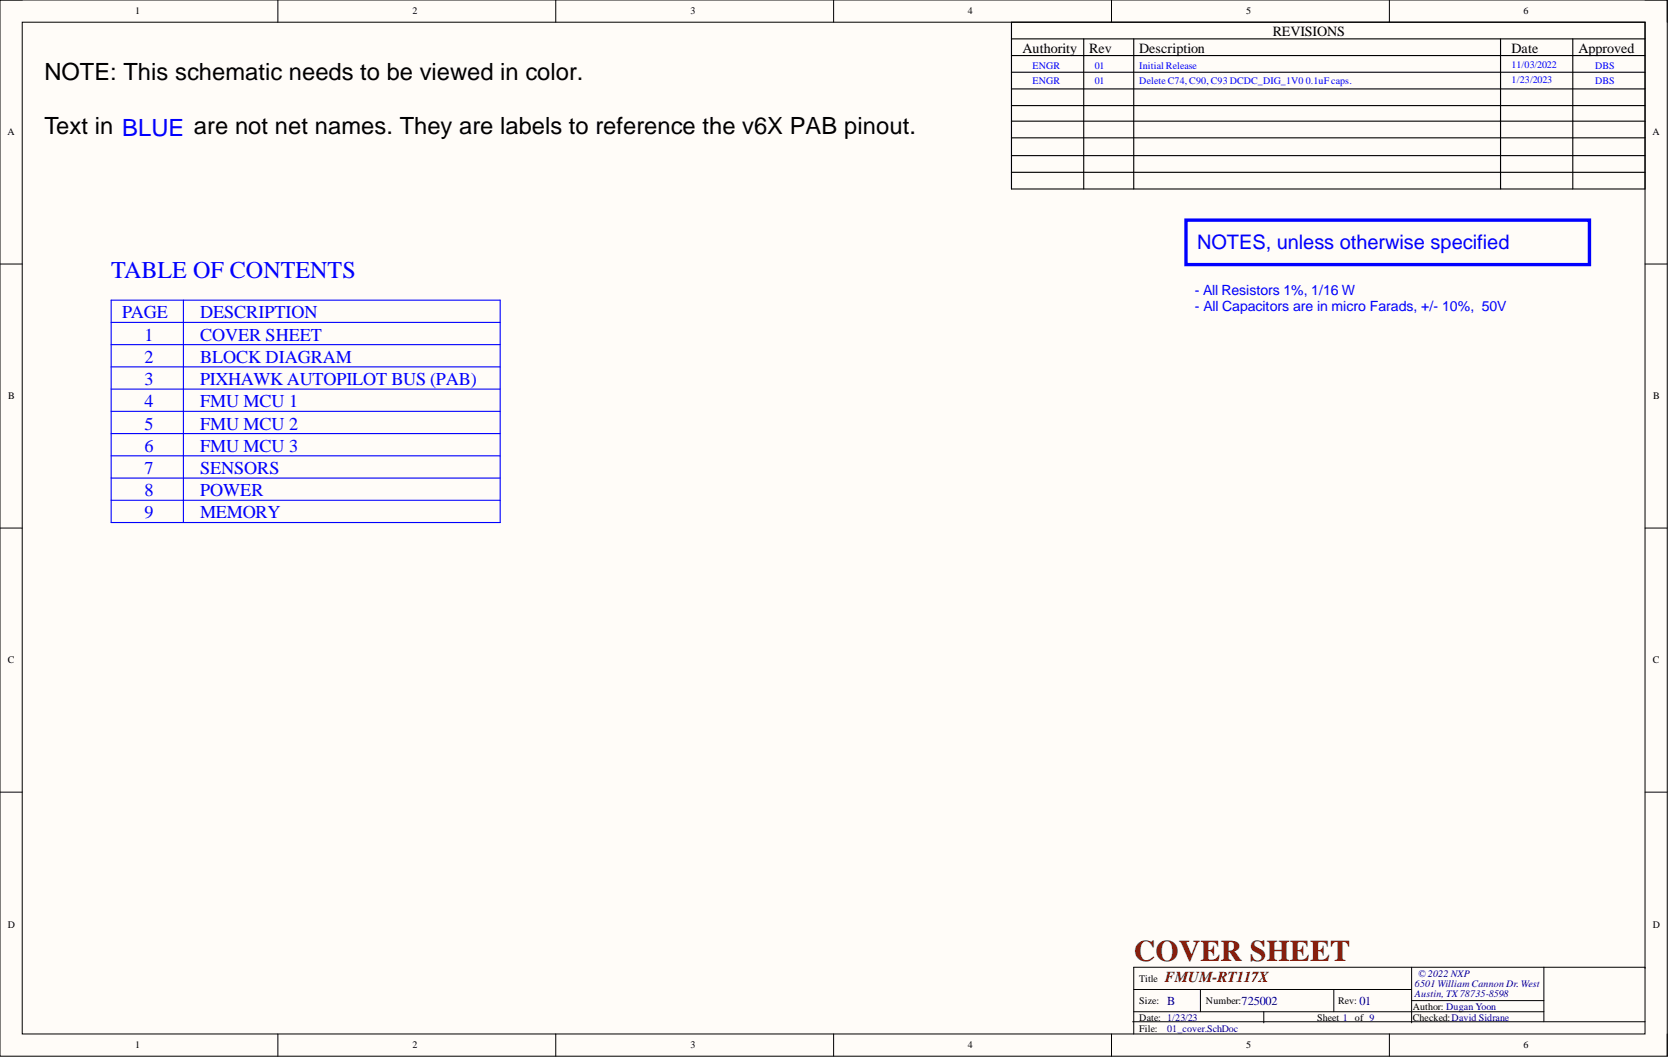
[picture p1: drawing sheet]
<svg xmlns="http://www.w3.org/2000/svg" width="381mm" height="241mm" viewBox="0 0 381 241" stroke-linecap="round" stroke-linejoin="round" font-family="sans-serif">
<defs><g id="words">
<text font-size="6.9" fill="#85200c" x="259" y="219.3">COVER SHEET</text>
<text font-size="5.5" fill="#00f" x="25.4" y="63.5">TABLE OF CONTENTS</text>
<g font-size="5.4">
<text x="10.2" y="18.4">NOTE: This schematic needs to be viewed in color.</text>
<text x="10.2" y="30.5">Text in BLUE are not net names. They are labels to reference the v6X PAB pinout.</text>
</g>
<text font-size="4.6" fill="#00f" x="273.4" y="56.9">NOTES, unless otherwise specified</text>
<g font-size="4.1" fill="#00f">
<text x="27.9" y="72.7">PAGE</text>
<text x="33" y="77.7">1</text>
<text x="45.7" y="72.7">DESCRIPTION</text>
<text x="45.7" y="77.7">COVER SHEET</text>
<text x="33" y="82.8">2</text>
<text x="45.7" y="82.8">BLOCK DIAGRAM</text>
<text x="33" y="87.9">3</text>
<text x="45.7" y="87.9">PIXHAWK AUTOPILOT BUS (PAB)</text>
<text x="33" y="93">4</text>
<text x="45.7" y="93">FMU MCU 1</text>
<text x="33" y="98.1">5</text>
<text x="45.7" y="98.1">FMU MCU 2</text>
<text x="33" y="103.1">6</text>
<text x="45.7" y="103.1">FMU MCU 3</text>
<text x="33" y="108.2">7</text>
<text x="33" y="113.3">8</text>
<text x="45.7" y="108.2">SENSORS</text>
<text x="45.7" y="113.3">POWER</text>
<text x="33" y="118.4">9</text>
<text x="45.7" y="118.4">MEMORY</text>
</g>
<text font-size="3.5" fill="#800000" x="266.1" y="224.1">FMUM-RT117X</text>
<g font-size="3.2">
<text x="290.7" y="8.2">REVISIONS</text>
<text x="233.6" y="12">Authority</text>
<text x="248.8" y="12">Rev</text>
<text x="260.2" y="12">Description</text>
<text x="345.3" y="12">Date</text>
<text x="360.5" y="12">Approved</text>
</g>
<g font-size="3.2" fill="#00f">
<text x="272.9" y="67.3">- All Resistors 1%, 1/16 W</text>
<text x="272.9" y="70.9">- All Capacitors are in micro Farads, +/- 10%, 50V</text>
</g>
<g font-size="2.8" fill="#000080">
<text x="266.6" y="229.4">B</text>
<text x="283.6" y="229.4">725002</text>
<text x="310.5" y="229.4">01</text>
</g>
<g font-size="2.3">
<text x="30.9" y="3.3">1</text>
<text x="94.2" y="3.3">2</text>
<text x="157.7" y="3.3">3</text>
<text x="221.1" y="3.3">4</text>
<text x="284.6" y="3.3">5</text>
<text x="348" y="3.3">6</text>
<text x="1.7" y="30.9">A</text>
<text x="377.4" y="30.9">A</text>
<text x="1.9" y="91.2">B</text>
<text x="377.6" y="91.2">B</text>
<text x="1.8" y="151.4">C</text>
<text x="377.5" y="151.4">C</text>
<text x="1.8" y="211.8">D</text>
<text x="377.5" y="211.8">D</text>
<text x="260.2" y="224.1">Title</text>
<text x="260.2" y="229.2">Size:</text>
<text x="260.2" y="233">Date: 1/23/23</text>
<text x="275.5" y="229.2">Number:</text>
<text x="300.9" y="233">Sheet 1</text>
<text x="305.7" y="229.2">Rev:</text>
<text x="309.5" y="233">of 9</text>
<text x="322.7" y="230.5">Author: Dugan Yoon</text>
<text x="322.7" y="233">Checked:David Sidrane</text>
<text x="30.9" y="239.3">1</text>
<text x="94.2" y="239.3">2</text>
<text x="157.7" y="239.3">3</text>
<text x="221.1" y="239.3">4</text>
<text x="260.2" y="235.5">File:</text>
<text x="284.6" y="239.3">5</text>
<text x="348" y="239.3">6</text>
</g>
<g font-size="2.3" fill="#00f">
<text x="235.9" y="15.7">ENGR</text>
<text x="250.1" y="15.7">01</text>
<text x="260.2" y="15.7">Initial Release</text>
<text x="345.3" y="15.5">11/03/2022</text>
<text x="364.3" y="15.7">DBS</text>
<text x="235.9" y="19.3">ENGR</text>
<text x="250.1" y="19.3">01</text>
<text x="260.2" y="19.3">Delete C74, C90, C93 DCDC_DIG_1V0</text>
<text x="298.2" y="19.3">0.1uF caps.</text>
<text x="345.3" y="19">1/23/2023</text>
<text x="364.3" y="19.3">DBS</text>
</g>
<g font-size="2.3" fill="#000080">
<text x="323.2" y="225.4">6501 William Cannon Dr. West</text>
<text x="323.2" y="227.7">Austin, TX78735-8598</text>
<text x="324" y="223.1">© 2022 NXP</text>
<text x="266.6" y="235.5">01_cover.SchDoc</text>
</g>
</g></defs>
<path d="M0 0h380.8v241.1h-380.8z" fill-rule="evenodd" fill="#fffcf8"/>
<path d="M0 0h380.8v241.1h-380.8z" fill="none" stroke="#000" stroke-width=".23"/>
<path d="M5.1 5.1h370.7v230.9h-370.7z" fill-rule="evenodd" fill="#fffcf8"/>
<g fill="none" stroke="#000" stroke-width=".23">
<path d="M0 0h5.1M63.5 0v5.1M126.9 0v5.1M190.4 0v5.1M253.9 0v5.1M317.4 0v5.1M375.8 0h5v5.1M5.1 5.1h370.7v230.9h-370.7zM0 60.3h5.1M375.8 60.3h5M0 120.6h5.1M375.8 120.6h5"/>
<path d="M0 180.8h5.1M375.8 180.8h5M63.5 236v5.1M126.9 236v5.1M190.4 236v5.1M253.9 236v5.1M258.7 233.3h117.1M259 225.9h63.4M259 231h93.6M274.2 225.9v5.1M288.7 231v2.5M304.7 225.9v5.1"/>
<path d="M317.4 236v5.1M322.4 220.8v12.7M322.4 228.4h30.2M352.6 220.8v12.5M375.8 221.1v-.3h-116.8v15.2M380.8 236v5.1"/>
</g>
<path d="M270.9 50.2h92.2v10.2h-92.2z" fill="none" stroke="#00f" stroke-width=".76"/>
<path d="M25.4 68.5h88.8v50.8h-88.8zM25.4 78.7h88.8M25.4 73.6h88.8M41.9 68.5v50.8M25.4 99h88.8M25.4 93.9h88.8M25.4 88.8h88.8M25.4 83.8h88.8M25.4 109.1h88.8M25.4 104.1h88.8M25.4 114.2h88.8" fill="none" stroke="#00f" stroke-width=".25"/>
<g fill="none" stroke="#000" stroke-width=".25">
<path d="M231 5.1h144.8v38h-144.8zM231 8.9h144.8M231 12.7h144.8M231 16.5h144.8M247.5 8.9v34.2M259 8.9v34.2M342.7 8.9v34.2M359.3 8.9v34.2M231 20.3h144.8M231 24.1h144.8M231 35.5h144.8M231 39.3h144.8"/>
<path d="M231 27.7h144.8M231 31.5h144.8"/>
</g>
<use href="#words"/>
</svg>
